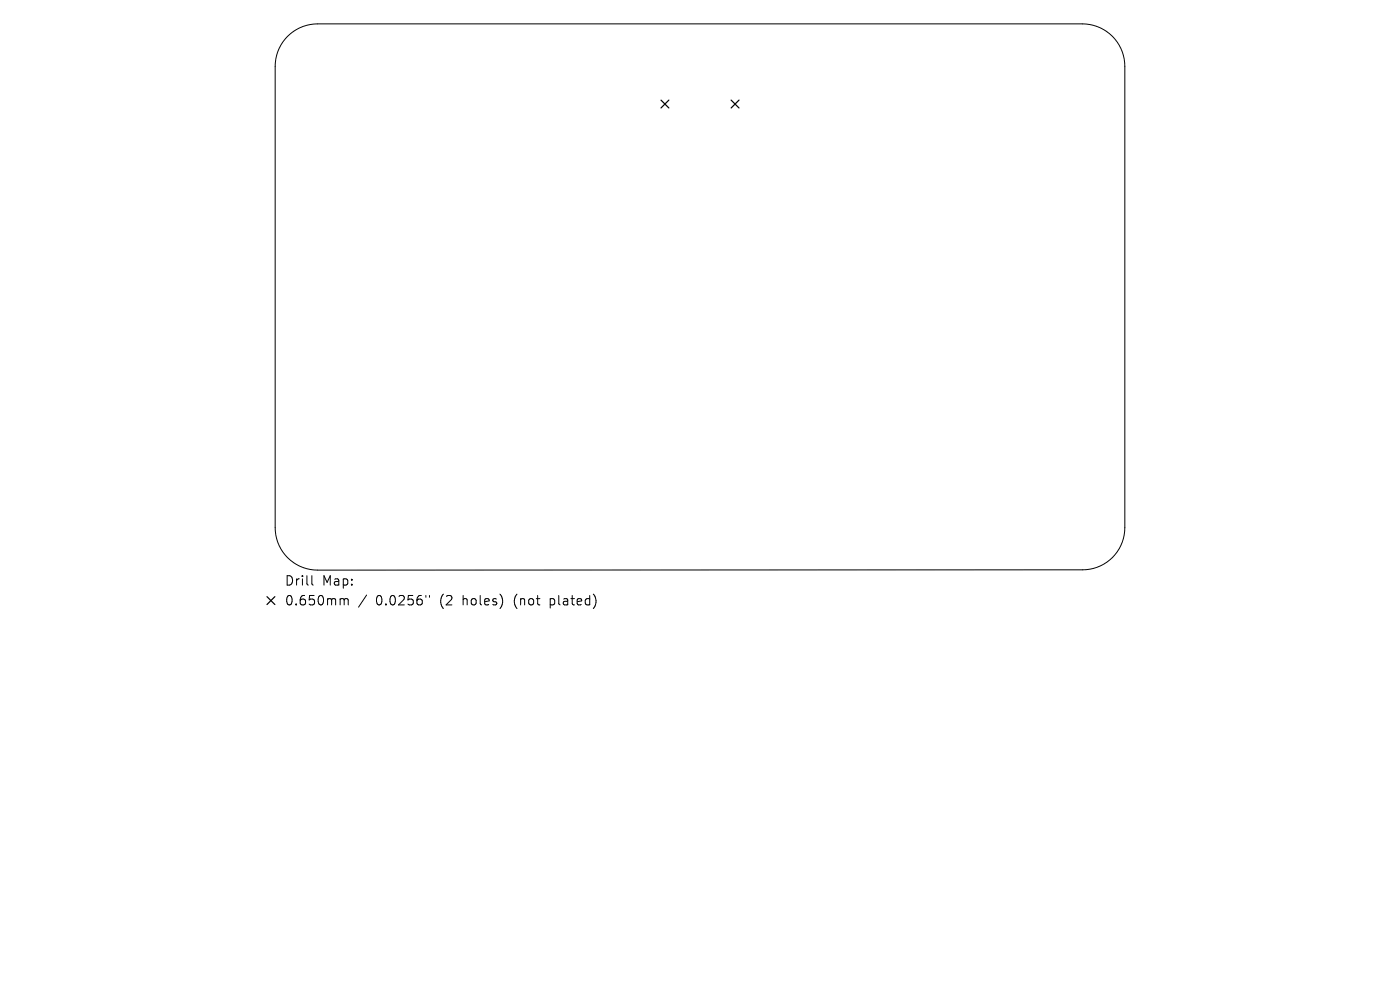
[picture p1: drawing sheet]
<svg xmlns="http://www.w3.org/2000/svg" width="297mm" height="210mm" viewBox="0 0 297 210" stroke-linecap="round" stroke-linejoin="round" font-family="sans-serif">
<defs><g id="words">
<g font-size="2.8">
<text x="60.3" y="124.5">Drill</text>
<text x="68.3" y="124.5">Map:</text>
<text x="60.3" y="128.7">0.650mm</text>
<text x="79.8" y="128.7">0.0256&quot;</text>
<text x="93.5" y="128.7">(2</text>
<text x="98.4" y="128.7">holes)</text>
<text x="109.5" y="128.7">(not</text>
<text x="117.3" y="128.7">plated)</text>
</g>
</g></defs>
<path d="M61 7.7a9 9 0 0 1 6.4-2.6h162.2a9 9 0 0 1 9 9v97.8a8.9 8.9 0 0 1-8.9 9h-162.3a9 9 0 0 1-9-9v-97.8a9 9 0 0 1 2.6-6.4zM66.2 122.1v1.7l.2 .3M72.4 127l.5 .1 .1 .2M73 127.3l.3-.3 .5 .1 .1 1.2M73 127.3v1M77.8 126.2l-1.7 2.6M90.3 126.3v.4M91.1 126.3v.4" fill="none" stroke="#000" stroke-width=".21"/>
<path d="M140.2 21.2l1.7 1.7M141.9 21.2l-1.7 1.7M155.1 21.2l1.7 1.7M156.8 21.2l-1.7 1.7M56.6 126.6l1.7 1.6M58.3 126.6l-1.7 1.6" fill="none" stroke="#000" stroke-width=".26"/>
<use href="#words"/>
</svg>
